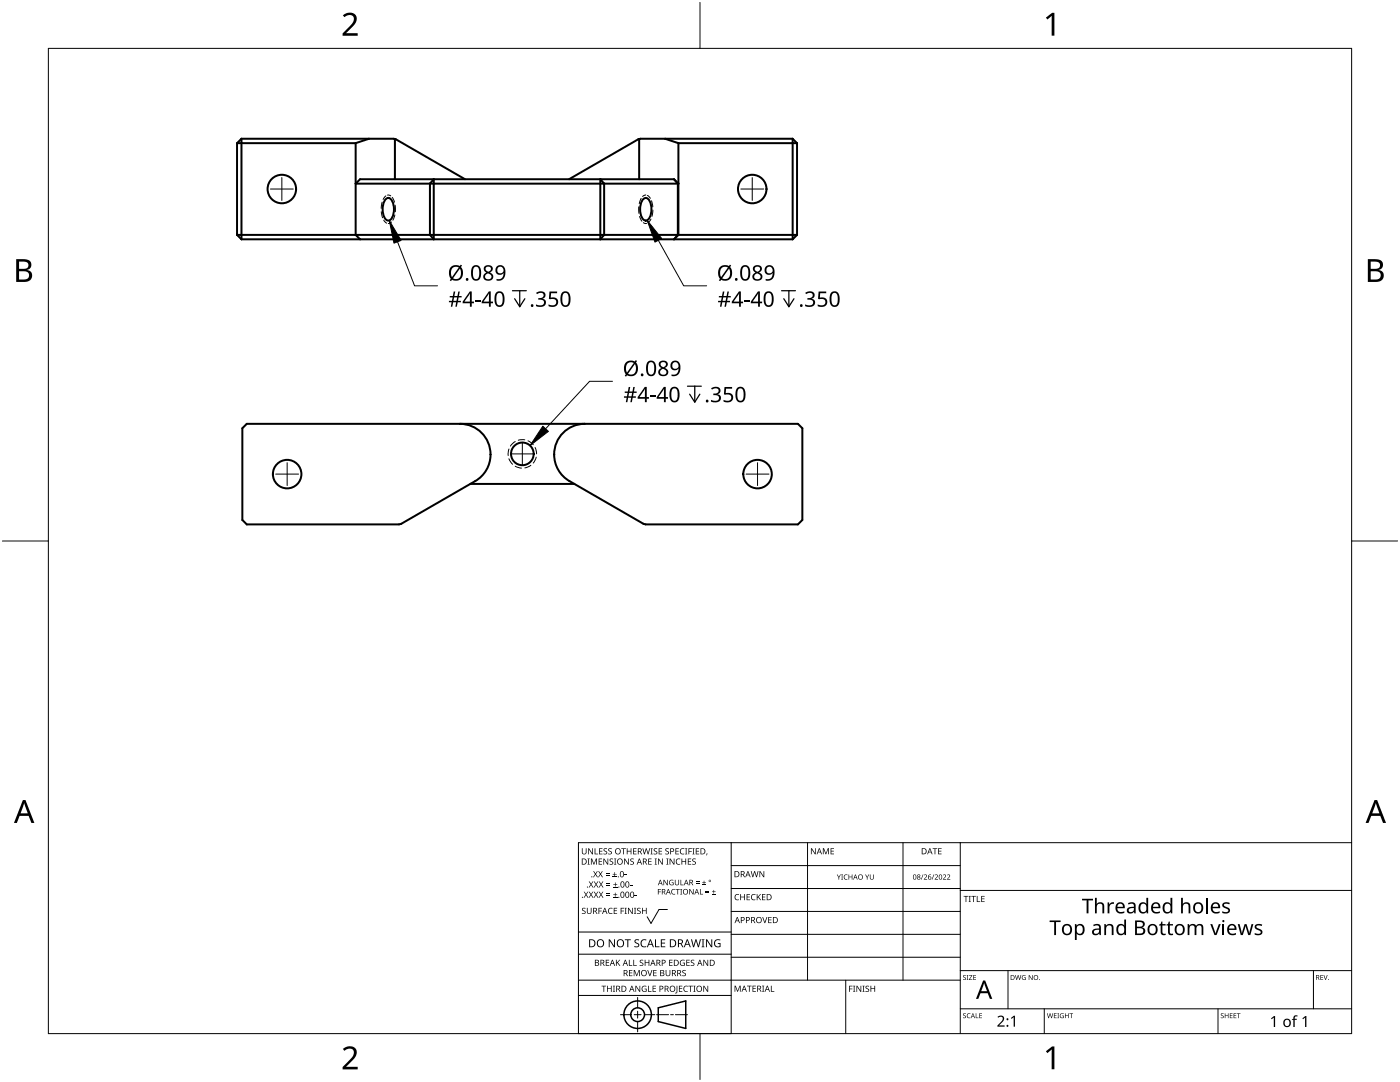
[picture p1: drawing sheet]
<svg xmlns="http://www.w3.org/2000/svg" width="279mm" height="216mm" viewBox="0 0 279 216" stroke-linecap="round" stroke-linejoin="round" font-family="sans-serif">
<g fill="none" stroke="#000" stroke-width=".4">
<path d="M47.3 28.6h23.7M47.3 28.6v18.3M48.2 27.7h30.4l.4 .1 13.8 8M48.2 27.7l-.9 .9M48.2 27.7v20.1M71 28.6v18.3l.9 .9M71 36.6l.9-.8h62.6l.9 .8zM73.6 27.7l-2.6 .9M76.9 39.8a.76 .76 0 0 1 .8-.3 .76 .76 0 0 1 .6 .7 3.4 3.4 0 0 1-.5 3.7 .82 .82 0 0 1-1.1-.5 3.8 3.8 0 0 1 .2-3.6zM78.8 27.7v8.1M86.6 35.8v12l-.8-.9v-10.3zM119.8 35.8l.8 .8v10.3l-.8 .9z"/>
<path d="M127.6 27.7v8.1M128.3 39.8a.76 .76 0 0 1 .8-.3 .76 .76 0 0 1 .6 .7 3.4 3.4 0 0 1-.5 3.7 .82 .82 0 0 1-1.1-.5 3.8 3.8 0 0 1 .2-3.6zM132.7 27.7l2.7 .9M135.4 28.6h23.7M135.4 28.6v18.3l-.9 .9 .8-.9v-10.3l-.8-.8M158.2 27.7h-30.4l-.4 .1-13.8 8M158.2 27.7v20.1M158.2 27.7l.9 .9M159.1 28.6v18.3M47.3 46.9l.9 .9M47.3 46.9h111.8M48.2 47.8h110"/>
<path d="M159.1 46.9l-.9 .9M93.9 96.6h20.7M116.7 84.6a6.1 6.1 0 0 0-5.9 4.5 6.1 6.1 0 0 0 2.8 6.9l14.8 8.5 .5 .1h30.3l.9-.8v-18.3l-.9-.9h-110l-.8 .9v18.3l.8 .8h30.4l.5-.1 14.7-8.5a6.1 6.1 0 0 0 2.9-6.9 6.1 6.1 0 0 0-5.9-4.5"/>
<circle cx="56.2" cy="37.7" r="2.85"/>
<circle cx="150.1" cy="37.7" r="2.85"/>
<circle cx="57.3" cy="94.6" r="2.85"/>
<circle cx="104.2" cy="90.6" r="2.26"/>
<circle cx="151.2" cy="94.6" r="2.85"/>
</g>
<path d="M54 37.7h4.5M56.2 35.4v4.6M147.8 37.7h4.6M150.1 35.4v4.6M55 94.6h4.6M57.3 92.3v4.6M102 90.6h4.5M104.2 88.3v4.6M148.9 94.6h4.6M151.2 92.3v4.6" fill="none" stroke="#000" stroke-width=".2"/>
<g fill="none" stroke="#000" stroke-width=".2">
<path d="M77 39.1l-.5 .7M77.3 38.9l.7 .2M78.3 39.4l.4 .9M128 39.6l-.4 1M128.9 38.9l-.7 .3M129.2 39l.6 .6M76.1 42.3l.3 1.2M76.3 40.3l-.2 1.3M76.6 43.9l.6 .6M78.1 44.3l-.6 .3M78.8 42.9l-.4 1M78.9 40.9v1.4"/>
<path d="M127.5 41.3v1.3M127.6 43.2l.5 .9M128.4 44.4l.6 .2M129.9 43.7l-.5 .7M130 40.1l.3 1.2M130.3 41.9l-.2 1.3"/>
</g>
<path d="M101.6 89.6l-.2 1.3M101.6 91.5l.7 1.1M102.8 88.1l-.9 .9M102.8 93l1.3 .4M104.7 87.8h-1.3M105.4 88l1 .7M105.9 92.8l-1.2 .6M106.8 89.3l.3 1.3M107 91.2l-.6 1.2" fill="none" stroke="#000" stroke-width=".2"/>
<path d="M9.7 9.7h260v196.5h-260z" fill="none" stroke="#000" stroke-width=".2"/>
<path d="M139.7 .5v9.2M.5 108h9.2M269.7 108h9.2M139.7 206.2v9.2" fill="none" stroke="#000" stroke-width=".2"/>
<g fill="#000">
<path d="M68.4 3.1a1.64 1.64 0 0 1 2.8 .4 2.52 2.52 0 0 1-1.2 2.2l-.9 .9h2.3v.5h-3v-.4l1.2-1.2a1.95 1.95 0 0 0 .9-2.2 1.23 1.23 0 0 0-1.8 .1zM208.7 3.5l1.3-.9h.4v4.5h-.5v-4l-.9 .8zM68.4 209.3a1.64 1.64 0 0 1 2.8 .4 2.52 2.52 0 0 1-1.2 2.2l-.9 1h2.3v.5h-3v-.5l1.2-1.2a1.95 1.95 0 0 0 .9-2.1 1.23 1.23 0 0 0-1.8 .1zM208.7 209.8l1.3-1h.4v4.6h-.5v-4l-.9 .7z"/>
<path d="M3.2 51.7h1.3a1.28 1.28 0 0 1 1.7 1.3 1.04 1.04 0 0 1-.8 .9 1.23 1.23 0 0 1 1 1.5 1.23 1.23 0 0 1-1.6 .9h-1.6zM3.8 54.1v1.7h.9a.86 .86 0 0 0 1.1-.9 .86 .86 0 0 0-1.1-.8zM3.8 52.2v1.4h.8a.78 .78 0 0 0 1.1-.7 .78 .78 0 0 0-1.1-.7z"/>
<path d="M273 51.7h1.3a1.28 1.28 0 0 1 1.7 1.3 1.04 1.04 0 0 1-.9 .9 1.23 1.23 0 0 1 1 1.5 1.23 1.23 0 0 1-1.5 .9h-1.6zM273.6 54.1v1.7h.9a.86 .86 0 0 0 1.1-.9 .86 .86 0 0 0-1.2-.8zM273.6 52.2v1.4h.8a.78 .78 0 0 0 1-.7 .78 .78 0 0 0-1.1-.7z"/>
<path d="M4.6 159.6h.5l1.8 4.6h-.6l-.6-1.4h-1.8l-.5 1.4h-.6zM4.8 160.2l-.7 2.1h1.4z"/>
<path d="M274.3 159.6h.5l1.8 4.6h-.6l-.5-1.4h-1.8l-.6 1.4h-.6zM274.6 160.2l-.7 2.1h1.4z"/>
</g>
<g fill="none" stroke="#000" stroke-width=".2">
<path d="M145.9 168.1v38.1h-30.5v-38.1h154.3M145.9 172.7h45.7M145.9 177.3h45.7M161.2 168.1v27.5M180.2 168.1v27.5M191.6 168.1v38.1M191.6 177.7h78.1M115.4 198.6h30.5M115.4 195.6h76.2M115.4 190.4h30.5M115.4 186h30.5M127.3 199v2.1"/>
<path d="M133.2 181.5h-1.7l-1.6 2.8-.7-1.4M145.9 181.9h45.7M145.9 186.4h45.7M145.9 191h45.7M168.8 195.6v10.6M191.6 193.7h78.1M201.2 193.7v7.6M262.1 193.7v7.6M123.8 202.5h2.1M126.6 202.5h1.3M127.3 201.8v1.4M127.3 203.8v2.1"/>
<path d="M128.6 202.5h2.1M131 202.5h2.4M133.8 202.5h.6M134.8 202.5h2.4M191.6 201.3h78.1M208.4 201.3v4.9M243.1 201.3v4.9"/>
</g>
<g fill="#000">
<path d="M116.1 169.3h.2v.8a.32 .32 0 0 0 .3 .3 .32 .32 0 0 0 .3-.3v-.8h.2v.8a.47 .47 0 0 1-.5 .4 .47 .47 0 0 1-.5-.5zM116.5 177.9h.2l.3 .5 .3-.5h.1l-.4 .6 .4 .6h-.1l-.3-.5-.4 .5h-.1l.4-.6zM117.3 171.3h.4l-.1 .1v1l.1 .1h-.4l.1-.1v-1zM117.4 169.3h.2l.6 1v-1h.1v1.2h-.1l-.7-1v1h-.1zM117.5 177.9h.2l.3 .5 .3-.5h.1l-.4 .6 .4 .6h-.1l-.4-.5-.3 .5h-.1l.4-.6zM117.5 175.9h.2l.3 .5 .3-.5h.1l-.4 .6 .5 .6h-.2l-.3-.5-.4 .5h-.1l.4-.6zM117.9 171.3h.3l.3 1 .4-1h.2v1.2h-.1v-1l-.4 1h-.1l-.4-1v1h-.2zM118.7 169.3h.1v1h.6v.2h-.7zM118.4 173.8h.1l.3 .5 .3-.5h.2l-.4 .6 .4 .7h-.1l-.4-.6-.3 .6h-.1l.4-.7zM118.5 177.9h.2l.2 .5 .3-.5h.2l-.4 .6 .4 .6h-.1l-.4-.5-.3 .5h-.1l.4-.6zM118.5 175.9h.2l.3 .5 .3-.5h.1l-.4 .6 .4 .6h-.1l-.3-.5-.4 .5h-.1l.4-.6zM119.5 171.3h.7v.1h-.6v.4h.5v.2h-.5v.4h.6v.1h-.7z"/>
<path d="M119.6 169.3h.6v.1h-.5v.4h.5v.1h-.5v.4h.5v.2h-.6zM119.4 173.8h.1l.3 .5 .3-.5h.2l-.4 .6 .4 .7h-.1l-.4-.6-.3 .6h-.2l.5-.7zM119.5 177.9h.1l.3 .5 .3-.5h.2l-.4 .6 .4 .6h-.1l-.4-.5-.3 .5h-.1l.4-.6zM119.5 175.9h.2l.3 .5 .3-.5h.1l-.4 .6 .4 .6h-.1l-.4-.5-.3 .5h-.1l.4-.6zM120.9 174.6h.8v.1h-.8zM120.9 174.2h.8v.1h-.8zM121 178.7h.8v.1h-.8zM121 178.3h.8v.1h-.8zM121 176.6h.8v.1h-.8zM121 176.3h.8v.1h-.8zM120.5 169.4l.4-.1h.3l-.1 .1a.25 .25 0 0 0-.4-.1 .25 .25 0 0 0 0 .4 .4 .4 0 0 1 .5 .3 .4 .4 0 0 1-.3 .5 .4 .4 0 0 1-.5-.2h.2a.27 .27 0 0 0 .4-.1 .27 .27 0 0 0-.3-.3l-.2-.2zM120.4 171.3h.2l.6 1v-1h.2v1.2h-.2l-.6-1v1h-.2z"/>
<path d="M121.4 169.4l.5-.1h.2v.1a.25 .25 0 0 0-.4-.1 .25 .25 0 0 0 0 .4 .4 .4 0 0 1 .4 .3 .4 .4 0 0 1-.2 .5 .4 .4 0 0 1-.5-.2h.1a.27 .27 0 0 0 .5-.1 .27 .27 0 0 0-.4-.3l-.2-.2zM122.3 174.9h.8v.2h-.8zM122.4 179h.8v.1h-.8zM122.4 177h.8v.1h-.8zM121.7 171.4l.4-.1 .3 .1-.1 .1a.25 .25 0 0 0-.4-.1 .25 .25 0 0 0 0 .4 .4 .4 0 0 1 .5 .3 .4 .4 0 0 1-.3 .5 .4 .4 0 0 1-.5-.3l.2 .1a.27 .27 0 0 0 .4-.2 .27 .27 0 0 0-.3-.3l-.2-.2zM122.6 174h.1v.4h.4v.1h-.4v.4h-.1v-.4h-.3v-.1h.3zM122.7 178.1h.1v.4h.4v.1h-.4v.3h-.1v-.3h-.3v-.1h.3zM122.7 176.1h.2v.3h.3v.2h-.3v.3h-.2v-.3h-.3v-.2h.3zM122.5 171.3h.5l-.2 .1v1l.2 .1h-.5l.2-.1v-1zM124 169.3h.9v.1h-.4v1.1h-.1v-1.1h-.4zM124.7 174.5h.4v.2h-.4zM124.6 171.3h.1l.7 1v-1h.1v1.2h-.2l-.6-1v1h-.1z"/>
<path d="M125.7 176.6h.5v.1h-.5zM125.1 169.3h.1v.5h.7v-.5h.1v1.2h-.1v-.6h-.7v.6h-.1zM125.8 171.4l.5-.1 .2 .1v.1a.25 .25 0 0 0-.4-.1 .25 .25 0 0 0 0 .4 .4 .4 0 0 1 .4 .3 .4 .4 0 0 1-.2 .5 .4 .4 0 0 1-.5-.3l.1 .1a.27 .27 0 0 0 .5-.2 .27 .27 0 0 0-.4-.3l-.2-.2zM126.7 178.6h.4v.2h-.4zM126.4 169.3h.6v.1h-.5v.4h.5v.1h-.5v.4h.5v.2h-.6zM128.2 169.3h.2l.2 1 .3-1h.2l.2 1 .3-1h.1l-.3 1.2h-.1l-.3-1.1-.3 1.1h-.2zM129.4 171.3h.6v.1h-.5v.4h.5v.2h-.5v.4h.5v.1h-.6zM129.8 169.3h.5l-.2 .1v1l.2 .1h-.5l.2-.1v-1zM130.7 171.3h.4l-.1 .1v1l.1 .1h-.4l.1-.1v-1zM130.5 169.4l.4-.1h.3l-.1 .1a.25 .25 0 0 0-.4-.1 .25 .25 0 0 0 0 .4 .4 .4 0 0 1 .5 .3 .4 .4 0 0 1-.3 .5 .4 .4 0 0 1-.5-.2h.2a.27 .27 0 0 0 .4-.1 .27 .27 0 0 0-.3-.3l-.2-.2zM131.3 177.4h.6v.1h-.5v.4h.5v.1h-.5v.5h-.1zM131.4 169.3h.7v.1h-.5v.4h.5v.1h-.5v.4h.5v.2h-.7z"/>
<path d="M131.3 171.3h.2l.7 1-.1-1h.2v1.2h-.2l-.6-1v1h-.2zM132.4 175.6h.2l.6 .9v-.9h.1v1h-.2l-.6-.9v.9h-.1zM133 171.3h.4l-.1 .1v1l.1 .1h-.4l.1-.1v-1zM132.8 169.4l.4-.1h.3l-.1 .1a.25 .25 0 0 0-.3-.1 .25 .25 0 0 0 0 .4 .4 .4 0 0 1 .4 .3 .4 .4 0 0 1-.3 .5 .4 .4 0 0 1-.4-.2h.1a.27 .27 0 0 0 .5-.1 .27 .27 0 0 0-.4-.3l-.2-.2zM133.7 175.7l.5-.2 .2 .1v.1a.45 .45 0 0 0-.7 .4 .45 .45 0 0 0 .6 .4v-.3h-.2v-.1h.3v.5a.6 .6 0 0 1-.8-.1 .6 .6 0 0 1 .1-.8zM134.1 177.5l.4-.1h.3l-.1 .2a.44 .44 0 0 0-.6 .4 .44 .44 0 0 0 .6 .3 .52 .52 0 0 1-.7 0 .52 .52 0 0 1 .1-.8zM133.6 171.3h.2l.7 1v-1h.1v1.2h-.2l-.6-1v1h-.2zM134.9 177.4h.8v.1h-.4v1h-.1v-1h-.3zM135 171.5l.5-.2 .3 .1-.1 .1a.49 .49 0 0 0-.7 .4 .49 .49 0 0 0 .7 .5 .52 .52 0 0 1-.6 0 .52 .52 0 0 1-.2-.6zM134.8 169.3h.7v.1h-.6v.4h.5v.1h-.5v.4h.6v.2h-.7zM134.7 175.6h.1v.7a.28 .28 0 0 0 .3 .2 .28 .28 0 0 0 .3-.2v-.7h.1v.7a.42 .42 0 0 1-.4 .4 .42 .42 0 0 1-.4-.4zM135.8 175.6h.1v.9h.5v.1h-.6z"/>
<path d="M135.8 177.4h.3l-.1 .1v.9l.1 .1h-.3l.1-.1v-.9zM135.8 169.4l.5-.2 .3 .1-.1 .1a.49 .49 0 0 0-.7 .5 .49 .49 0 0 0 .8 .4 .52 .52 0 0 1-.7 .1 .52 .52 0 0 1-.2-.6zM136 171.3h.2v.5h.6v-.5h.1v1.2h-.1v-.5h-.6v.5h-.2zM136.7 169.3h.5l-.2 .1v1l.2 .1h-.5l.2-.1v-1zM137.4 169.3h.7v.1h-.6v.4h.5v.2h-.5v.5h-.1zM137.3 171.3h.6v.1h-.5v.4h.5v.2h-.5v.4h.5v.1h-.6zM137.6 177.4h.1l.6 .9v-.9h.1v1.1h-.1l-.6-.9v.9h-.1zM138.2 169.3h.4l-.1 .1v1l.1 .1h-.4l.1-.1v-1zM138.9 176.2h.7v.1h-.7zM138.9 175.9h.7v.1h-.7zM138.2 171.4l.4-.1 .3 .1-.1 .1a.25 .25 0 0 0-.4-.1 .25 .25 0 0 0 0 .4 .4 .4 0 0 1 .5 .3 .4 .4 0 0 1-.3 .5 .4 .4 0 0 1-.5-.3l.2 .1a.27 .27 0 0 0 .4-.2 .27 .27 0 0 0-.3-.3l-.2-.2zM138.9 169.3h.6v.1h-.5v.4h.5v.1h-.5v.4h.5v.2h-.6z"/>
<path d="M139.7 177.4h.1v1h.5v.1h-.6zM140.1 176.5h.8v.1h-.8zM140.4 175.7h.2v.3h.3v.2h-.3v.3h-.2v-.3h-.3v-.2h.3zM140.8 178h.7v.2h-.7zM140.8 177.7h.7v.1h-.7zM141 170.3h.2l-.3 .4zM142.1 178.4h.7v.1h-.7zM142.4 177.6h.1v.3h.3v.1h-.3v.3h-.1v-.3h-.3v-.1h.3zM146.8 178.6l.4-.2 .3 .1v.1a.49 .49 0 0 0-.7 .4 .49 .49 0 0 0 .7 .5 .52 .52 0 0 1-.7 0 .52 .52 0 0 1-.2-.6zM147.7 178.4h.2v.5h.6v-.5h.2v1.2h-.2v-.5h-.6v.5h-.2zM149 178.4h.7v.1h-.5v.4h.4v.2h-.4v.4h.5v.1h-.7zM150 178.6l.5-.2 .3 .1-.1 .1a.49 .49 0 0 0-.7 .4 .49 .49 0 0 0 .8 .5 .52 .52 0 0 1-.7 0 .52 .52 0 0 1-.2-.6z"/>
<path d="M149.8 173.8h.2l.2 1.1 .3-1.1h.2l.3 1.1 .2-1.1h.2l-.3 1.2h-.2l-.3-1-.3 1h-.1zM151 178.4h.2v.6l.5-.6h.2l-.5 .5 .5 .7h-.2l-.4-.6-.1 .6h-.2zM151.6 173.8h.1l.7 1v-1h.1v1.2h-.2l-.6-1v1h-.1zM152.1 178.4h.7v.1h-.6v.4h.5v.2h-.5v.4h.6v.1h-.7zM161.8 169.3h.2l.7 1v-1h.1v1.2h-.2l-.6-1v1h-.2zM164.2 169.3h.2l.4 .9 .4-.9h.2v1.2h-.1v-1.1l-.4 1.1h-.1l-.4-1.1v1.1h-.2zM165.8 169.3h.6v.1h-.5v.4h.5v.1h-.5v.4h.5v.2h-.6zM167 174.5h.1l.3 .5 .3-.5h.1l-.3 .6v.4h-.2v-.4zM167.9 174.5h.3l-.1 .1v.8l.1 .1h-.3l.1-.1v-.8zM168.5 174.6l.4-.1h.3l-.1 .2a.41 .41 0 0 0-.6 .3 .41 .41 0 0 0 .6 .4 .48 .48 0 0 1-.7-.1 .48 .48 0 0 1 .1-.7zM169.3 174.5h.2v.4h.5v-.4h.1v1h-.1v-.5h-.5v.5h-.2zM172.7 174.5h.1l.3 .5 .2-.5h.2l-.4 .6v.4h-.1v-.4z"/>
<path d="M173.6 174.5h.1v.7a.26 .26 0 0 0 .3 .2 .26 .26 0 0 0 .3-.2v-.7h.1v.7a.39 .39 0 0 1-.4 .3 .39 .39 0 0 1-.4-.3zM184.2 174.5h.1l-.4 1h-.1zM184.4 174.6a.37 .37 0 0 1 .6 0 .37 .37 0 0 1-.3 .6l-.2 .2h.5v.1h-.6l.2-.4a.27 .27 0 0 0 .3-.3 .27 .27 0 0 0-.4-.2zM186.3 174.5h.2l-.4 1h-.2zM186.1 169.3h.9v.1h-.3v1.1h-.2v-1.1h-.4zM186.5 174.6a.37 .37 0 0 1 .6 0 .37 .37 0 0 1-.2 .6l-.2 .2h.5v.1h-.7l.3-.4a.27 .27 0 0 0 .3-.3 .27 .27 0 0 0-.4-.2zM187.2 169.3h.7v.1h-.5v.4h.5v.1h-.5v.4h.5v.2h-.7zM188.2 174.6a.37 .37 0 0 1 .6 0 .37 .37 0 0 1-.3 .6l-.2 .2h.5v.1h-.6l.2-.4a.27 .27 0 0 0 .3-.3 .27 .27 0 0 0-.4-.2zM189 174.6a.37 .37 0 0 1 .6 0 .37 .37 0 0 1-.2 .6l-.3 .2h.6v.1h-.7l.3-.4a.27 .27 0 0 0 .2-.3 .27 .27 0 0 0-.3-.2zM192.3 178.8h.9v.1h-.3v1.1h-.2v-1.1h-.4zM193.3 178.8h.5l-.2 .1v1l.2 .1h-.5l.2-.1v-1zM193.8 178.8h1v.1h-.4v1.1h-.2v-1.1h-.4z"/>
<path d="M194.9 178.8h.2v1.1h.5v.1h-.7zM195.8 178.8h.7v.1h-.5v.4h.5v.1h-.5v.5h.5v.1h-.7zM116.2 181.3l.4-.2 .3 .1-.1 .1a.25 .25 0 0 0-.4-.1 .25 .25 0 0 0 0 .4 .4 .4 0 0 1 .5 .3 .4 .4 0 0 1-.3 .5 .4 .4 0 0 1-.5-.2h.2a.27 .27 0 0 0 .4-.1 .27 .27 0 0 0-.3-.3l-.2-.2zM117.1 181.1h.2v.8a.32 .32 0 0 0 .3 .3 .32 .32 0 0 0 .3-.3v-.8h.2v.8a.47 .47 0 0 1-.5 .5 .47 .47 0 0 1-.5-.5zM119.4 181.1h.7v.2h-.5v.4h.5v.1h-.5v.6h-.2zM120 196.7h1v.1h-.4v1.1h-.2v-1.1h-.4zM120.9 191.5h.7v.1h-.6v.4h.5v.2h-.5v.4h.6v.1h-.7zM121.5 181.3l.4-.2 .4 .1-.1 .1a.49 .49 0 0 0-.7 .5 .49 .49 0 0 0 .7 .4 .52 .52 0 0 1-.6 .1 .52 .52 0 0 1-.3-.6zM121.1 196.7h.2v.5h.6v-.5h.2v1.2h-.2v-.6h-.6v.6h-.2zM121.5 187.4h.2l.9 1.3v-1.3h.1v1.6h-.2l-.8-1.3v1.3h-.2zM122.3 196.7h.4l-.1 .1v1l.1 .1h-.4l.2-.1v-1zM122.5 181.1h.7v.2h-.6v.4h.5v.1h-.5v.4h.6v.2h-.7z"/>
<path d="M122.9 191.5h.2v.6l.5-.6h.2l-.5 .5 .5 .7h-.2l-.4-.6-.1 .6h-.2zM123.9 181.1h.6v.2h-.5v.4h.5v.1h-.5v.6h-.1zM124.7 181.1h.4l-.2 .2v.9l.2 .2h-.4l.1-.2v-.9zM124.7 187.4h1.2v.2h-.5v1.4h-.2v-1.4h-.5zM125.5 191.5h.2v1.1h.5v.1h-.7zM125.5 193.6h.7v.1h-.5v.4h.5v.1h-.5v.4h.5v.2h-.7zM125.3 181.1h.2l.7 1.1-.1-1.1h.2v1.3h-.2l-.6-1v1h-.2zM126.4 191.5h.1v1.1h.6v.1h-.7zM126.5 181.1h.5l-.2 .2v.9l.2 .2h-.5l.2-.2v-.9zM126.5 193.6h.2l.4 1 .4-1h.2v1.2h-.2v-1.1l-.4 1.1h-.1l-.4-1.1v1.1h-.1zM126.7 187.6l.3-.2 .6 .1-.2 .1a.33 .33 0 0 0-.6 .2 .33 .33 0 0 0 .4 .4 .47 .47 0 0 1 .4 .6 .47 .47 0 0 1-.7 .2h-.3v-.2h.2a.35 .35 0 0 0 .6-.2 .35 .35 0 0 0-.5-.4l-.3-.2zM126.8 196.7h.2l.6 1v-1h.2v1.2h-.2l-.7-1 .1 1h-.2z"/>
<path d="M127.2 181.3l.4-.2 .3 .1-.1 .1a.25 .25 0 0 0-.4-.1 .25 .25 0 0 0 0 .4 .4 .4 0 0 1 .5 .3 .4 .4 0 0 1-.3 .5 .4 .4 0 0 1-.5-.2h.2a.27 .27 0 0 0 .4-.1 .27 .27 0 0 0-.3-.3l-.2-.2zM127.7 191.6l.4-.1 .3 .1-.1 .1a.25 .25 0 0 0-.3-.1 .25 .25 0 0 0 0 .4 .4 .4 0 0 1 .4 .3 .4 .4 0 0 1-.3 .5 .4 .4 0 0 1-.4-.3l.1 .1a.27 .27 0 0 0 .5-.2 .27 .27 0 0 0-.4-.3l-.2-.2zM128 187.6l.6-.2 .4 .1-.1 .2a.63 .63 0 0 0-.9 .5 .63 .63 0 0 0 1 .6v.2a.83 .83 0 0 1-1.1-.3 .83 .83 0 0 1 .1-1.1zM128.2 196.8l.6-.1 .2 .1v.1a.5 .5 0 0 0-.8 .4 .5 .5 0 0 0 .7 .5v-.4h-.3v-.1h.4v.6a.66 .66 0 0 1-.8-.2 .66 .66 0 0 1 0-.9zM128.1 181.1h.2v.6h.6v-.6h.2v1.3h-.2v-.6h-.6v.6h-.2zM129.2 193.6h.1l.4 1 .3-1h.2l-.4 1.2h-.2zM129.3 196.7h.2v1.1h.5v.1h-.7zM128.7 191.5h.1v.5h.6v-.5h.2v1.2h-.2v-.5h-.6v.5h-.1zM130.7 187.4h.2v1.4h.7v.2h-.9zM130.2 196.7h.7v.1h-.5v.4h.5v.1h-.5v.5h.5v.1h-.7zM130.4 193.6h.6v.1h-.5v.4h.5v.1h-.5v.4h.5v.2h-.6zM131.9 187.4h.9v.2h-.7v.5h.6v.2h-.6v.5h.7v.2h-.9z"/>
<path d="M132.8 193.6h.2v.7a.32 .32 0 0 0 .3 .4 .32 .32 0 0 0 .3-.4v-.7h.2v.7a.47 .47 0 0 1-.5 .5 .47 .47 0 0 1-.5-.5zM133.5 191.5h.7v.1h-.5v.4h.5v.2h-.5v.4h.5v.1h-.7zM135 196.7h.2v1.3l-.1 .2h-.3l-.1-.1 .3-.2zM135.5 196.7h.7v.1h-.5v.4h.4v.1h-.4v.5h.5v.1h-.7zM135.8 191.7l.5-.2 .4 .1-.1 .1a.5 .5 0 0 0-.8 .4 .5 .5 0 0 0 .7 .5v-.4h-.2v-.1h.4v.6a.66 .66 0 0 1-.9-.1 .66 .66 0 0 1 0-.9zM136.2 193.7l.4-.2 .3 .1-.1 .1a.25 .25 0 0 0-.4-.1 .25 .25 0 0 0 0 .4 .4 .4 0 0 1 .5 .3 .4 .4 0 0 1-.3 .5 .4 .4 0 0 1-.5-.2h.2a.27 .27 0 0 0 .5-.1 .27 .27 0 0 0-.4-.3l-.2-.2zM136.5 196.8l.5-.1 .3 .1-.1 .1a.49 .49 0 0 0-.7 .4 .49 .49 0 0 0 .8 .4 .52 .52 0 0 1-.7 .1 .52 .52 0 0 1-.2-.6zM137 191.5h.6v.1h-.5v.4h.5v.2h-.5v.4h.5v.1h-.6zM137.4 196.7h.9v.1h-.4v1.1h-.1v-1.1h-.4zM137.9 191.6l.4-.1 .3 .1-.1 .1a.25 .25 0 0 0-.4-.1 .25 .25 0 0 0 0 .4 .4 .4 0 0 1 .5 .3 .4 .4 0 0 1-.3 .5 .4 .4 0 0 1-.5-.3l.2 .1a.27 .27 0 0 0 .4-.2 .27 .27 0 0 0-.3-.3l-.2-.2zM138.4 196.7h.4l-.1 .1v1l.1 .1h-.4l.1-.1v-1zM137.9 187.4h.2l.3 1.4 .4-1.4h.2l.4 1.4 .3-1.4h.2l-.4 1.6h-.2l-.4-1.3-.4 1.3h-.2z"/>
<path d="M140 187.4h.6l-.2 .2v1.3l.2 .1h-.6l.2-.1v-1.3zM140.4 196.7h.1l.7 1v-1h.1v1.2h-.1l-.7-1v1h-.1zM140.4 191.5h.2l.6 1v-1h.1v1.2h-.1l-.7-1v1h-.1zM140.9 187.4h.2l.9 1.3v-1.3h.1v1.6h-.2l-.8-1.3v1.3h-.2zM142.7 187.6l.7-.2 .4 .1-.1 .2a.65 .65 0 0 0-1 .5 .65 .65 0 0 0 .9 .6v-.4h-.3v-.2h.5v.7a.86 .86 0 0 1-1.1-.1 .86 .86 0 0 1 0-1.2zM146.6 196.7h.2l.4 1 .4-1h.2v1.2h-.1v-1.1l-.4 1.1h-.2l-.4-1.1v1.1h-.1zM149.1 196.7h.9v.1h-.4v1.1h-.1v-1.1h-.4zM150.2 196.7h.7v.1h-.6v.4h.5v.1h-.5v.5h.6v.1h-.7zM152.1 183h.2l.3 1 .4-1h.1l-.4 1.2h-.1zM152.1 196.7h.4l-.1 .1v1l.1 .1h-.4l.1-.1v-1zM153.8 196.7h.2v1.1h.5v.1h-.7zM153.3 183h.7v.1h-.5v.4h.5v.1h-.5v.5h.5v.1h-.7z"/>
<path d="M169.5 196.7h.6v.1h-.5v.5h.5v.1h-.5v.5h-.1zM170.2 196.7h.5l-.2 .1v1l.2 .1h-.5l.2-.1v-1zM170.9 196.7h.2l.6 1v-1h.2v1.2h-.2l-.6-1v1h-.2zM172.1 196.7h.5l-.2 .1v1l.2 .1h-.5l.2-.1v-1zM172.8 196.8l.4-.1h.2v.2a.25 .25 0 0 0-.4-.1 .25 .25 0 0 0 0 .4 .4 .4 0 0 1 .5 .3 .4 .4 0 0 1-.3 .4 .4 .4 0 0 1-.5-.2l.2 .1a.27 .27 0 0 0 .4-.2 .27 .27 0 0 0-.3-.3l-.3-.2zM173.7 196.7h.2v.5h.6v-.5h.2v1.2h-.2v-.6h-.6v.6h-.2zM192.2 194.7l.4-.1h.2l-.1 .1a.24 .24 0 0 0-.3 0 .24 .24 0 0 0-.1 .3 .24 .24 0 0 0 .4 .1 .31 .31 0 0 1 0 .4 .31 .31 0 0 1-.5-.1 .24 .24 0 0 0 .3 .1 .24 .24 0 0 0 .1-.3l-.4-.3zM192.9 194.6h.4l-.1 .1v.7l.1 .1h-.4l.1-.1v-.7zM193.4 194.6h.6l-.5 .8h.6v.1h-.7l.5-.8h-.5zM194.2 194.6h.6v.1h-.4v.3h.4v.1h-.4v.3h.4v.1h-.6zM202.6 194.6h.1l.2 .8 .2-.8h.2l.2 .8 .2-.8h.1l-.2 .9h-.2l-.2-.8-.2 .8h-.2zM204 194.7l.4-.1h.3l-.1 .1a.4 .4 0 0 0-.6 .4 .4 .4 0 0 0 .6 .3v-.3l-.2-.1h.3v.5a.53 .53 0 0 1-.7-.1 .53 .53 0 0 1 0-.7z"/>
<path d="M205.3 194.6h.1l.6 .8v-.8h.1v.9h-.2l-.5-.8v.8h-.1zM209.5 183.7h2.2v.3h-.9v2.6h-.4v-2.6h-.9zM215.9 179.3h2.2v.4h-.9v2.6h-.3v-2.6h-1zM218.5 179.2h.4v1.2a.84 .84 0 0 1 .9-.3 .84 .84 0 0 1 .6 .7v1.5h-.4v-1.4a.59 .59 0 0 0-.7-.6 .59 .59 0 0 0-.4 .8v1.2h-.4zM220.4 184.4h.3v.3a.83 .83 0 0 1 .9-.3 .83 .83 0 0 1 .6 .8v1.4h-.3v-1.4a.59 .59 0 0 0-.7-.5 .59 .59 0 0 0-.5 .7v1.2h-.3zM221 180.1h.3l.1 .4 .4-.4 .5-.1v.4h-.5l-.3 .3-.1 1.6h-.4zM231.8 183.9h.2v.5h.6v.3h-.6v1.2l.2 .4h.4v.3a.67 .67 0 0 1-1-.7v-1.2h-.3v-.2l.3-.1zM233.2 183.9h.3v.5h.6v.3h-.6v1.2l.2 .4h.4v.3a.67 .67 0 0 1-1-.7v-1.2h-.3v-.2l.3-.1zM235.7 179.2h.4v1.2a.84 .84 0 0 1 .9-.3 .84 .84 0 0 1 .6 .7v1.5h-.4v-1.4a.59 .59 0 0 0-.7-.6 .59 .59 0 0 0-.4 .8v1.2h-.4zM237 184.4h.3l.1 .3a.83 .83 0 0 1 1.3 0 .78 .78 0 0 1 .9-.3 .78 .78 0 0 1 .6 .8v1.4h-.4v-1.4a.54 .54 0 0 0-.6-.5 .54 .54 0 0 0-.4 .7v1.2h-.4v-1.4a.55 .55 0 0 0-.7-.5 .55 .55 0 0 0-.3 .7v1.2h-.4zM241.5 184.4h.4l.7 1.9 .6-1.9h.4l-.8 2.2h-.4zM244 180.3a1.29 1.29 0 0 1 1.4-.1l-.1 .3-.4-.2a.35 .35 0 0 0-.6 .2 .35 .35 0 0 0 .4 .4l.1 .1a.66 .66 0 0 1 .7 .8 .66 .66 0 0 1-.9 .5l-.7-.1v-.4l.7 .2 .5-.1v-.4l-.5-.2a.65 .65 0 0 1-.6-1z"/>
<path d="M247 184.4h.4l.4 1.8 .6-1.8h.4l.5 1.8 .5-1.8h.3l-.6 2.2h-.4l-.5-1.8-.6 1.8h-.4zM250.5 184.6a1.29 1.29 0 0 1 1.4-.1l-.1 .3-.5-.1a.35 .35 0 0 0-.5 .1 .35 .35 0 0 0 .3 .5h.2a.66 .66 0 0 1 .6 .8 .66 .66 0 0 1-.8 .5l-.7-.1v-.3l.7 .1 .4-.1v-.4l-.4-.2a.65 .65 0 0 1-.6-1zM263.5 194.6h.6v.1h-.5v.3h.4v.1h-.4v.3h.5v.1h-.6zM264.1 194.6h.2l.2 .8 .3-.8h.2l-.4 .9h-.1zM192.2 202.3l.4-.1h.2l-.1 .1a.24 .24 0 0 0-.3 0 .24 .24 0 0 0-.1 .3 .24 .24 0 0 0 .4 .1 .31 .31 0 0 1 0 .5 .31 .31 0 0 1-.5-.2 .24 .24 0 0 0 .3 .1 .24 .24 0 0 0 .1-.3l-.4-.2zM193.1 202.3l.3-.1h.3l-.1 .1a.39 .39 0 0 0-.5 .4 .39 .39 0 0 0 .5 .3 .46 .46 0 0 1-.6 0 .46 .46 0 0 1 .1-.7zM194.7 202.2h.1v.8h.5v.2h-.6zM195.4 202.2h.6v.1h-.4v.3h.4v.1h-.4v.4h.4v.1h-.6zM199.1 202.9a.76 .76 0 0 1 1.2 0 .76 .76 0 0 1-.3 1.1l-.6 .6h1.1v.3h-1.5v-.3l.8-.8a.52 .52 0 0 0 .3-.8 .52 .52 0 0 0-.9 .1zM201.7 203.1l.6-.4h.3v2.2h-.3v-1.9l-.4 .3zM209 202.2h.1l.2 .8 .2-.8h.1l.3 .8 .2-.8h.1l-.3 1h-.1l-.2-.9-.3 .9h-.1zM210.3 202.2h.6v.1h-.4v.3h.3v.1h-.3v.4h.4v.1h-.6z"/>
<path d="M211 202.2h.4l-.2 .1v.8l.2 .1h-.4l.1-.1v-.8zM211.6 202.3l.7-.1-.1 .1a.4 .4 0 0 0-.6 .4 .4 .4 0 0 0 .6 .3v-.2l-.2-.2h.3v.5a.53 .53 0 0 1-.7-.1 .53 .53 0 0 1 0-.7zM212.5 202.2h.2v.4h.5v-.4h.1v1h-.1v-.5h-.5v.5h-.2zM213.4 202.2h.8v.1h-.3v.9h-.2v-.9h-.3zM243.7 202.3l.3-.1h.2v.1a.24 .24 0 0 0-.3 0 .24 .24 0 0 0-.1 .3 .24 .24 0 0 0 .3 .1 .31 .31 0 0 1 0 .5 .31 .31 0 0 1-.5-.2 .24 .24 0 0 0 .4 .1 .24 .24 0 0 0 0-.3l-.3-.2zM244.4 202.2h.2v.4h.5v-.4h.1v1h-.1v-.5h-.5v.5h-.2zM245.4 202.2h.6v.1h-.4v.3h.4v.1h-.4v.4h.4v.1h-.6zM246.2 202.2h.5v.1h-.4v.3h.4v.1h-.4v.4h.4v.1h-.5zM246.8 202.2h.8v.1h-.3v.9h-.2v-.9h-.3zM253.7 203.2l.6-.5h.2v2.2h-.3v-1.9l-.4 .4zM258.2 202.7l.3-.1h.5l-.1 .3-.4-.1-.1 .2v.3h.4v.2h-.4v1.4h-.3v-1.4h-.3l.3-.2zM259.9 203.2l.6-.5h.2v2.2h-.2v-1.9l-.5 .4z"/>
<path d="M116.1 171.3h.4a.61 .61 0 0 1 .6 .6 .61 .61 0 0 1-.6 .6h-.4zM116.3 171.4v1h.1a.48 .48 0 0 0 .5-.5 .48 .48 0 0 0-.4-.5z"/>
<path d="M122.7 169.9a.61 .61 0 0 1 1.2 0 .61 .61 0 0 1-1.2 0zM122.9 169.9a.45 .45 0 0 0 .9 0 .45 .45 0 0 0-.9 0z"/>
<path d="M123.1 171.9a.61 .61 0 0 1 1.2 0 .61 .61 0 0 1-1.2 0zM123.3 171.9a.45 .45 0 0 0 .9 0 .45 .45 0 0 0-.9 0z"/>
<path d="M123.9 173.9a.5 .5 0 0 1 .6 .1 .5 .5 0 0 1 0 .7 .44 .44 0 0 1-.6 .3 .44 .44 0 0 1-.2-.6zM123.9 174a.48 .48 0 0 0-.1 .6 .48 .48 0 0 0 .5 .3v-.8l-.1-.1z"/>
<path d="M124 178a.5 .5 0 0 1 .6 .1 .5 .5 0 0 1 0 .6 .44 .44 0 0 1-.6 .4 .44 .44 0 0 1-.2-.6zM124.1 178.1a.48 .48 0 0 0-.2 .6 .48 .48 0 0 0 .5 .3v-.8l-.1-.2z"/>
<path d="M124 176a.5 .5 0 0 1 .6 .1 .5 .5 0 0 1 0 .6 .44 .44 0 0 1-.6 .4 .44 .44 0 0 1-.2-.7zM124.1 176.1a.48 .48 0 0 0-.2 .5 .48 .48 0 0 0 .5 .3v-.7l-.1-.2z"/>
<path d="M124.9 178a.5 .5 0 0 1 .7 .1 .5 .5 0 0 1 0 .6 .44 .44 0 0 1-.6 .4 .44 .44 0 0 1-.2-.6zM125 178.1a.48 .48 0 0 0-.1 .6 .48 .48 0 0 0 .4 .3l.1-.8-.2-.2z"/>
<path d="M124.9 176a.5 .5 0 0 1 .7 .1 .5 .5 0 0 1 0 .6 .44 .44 0 0 1-.6 .4 .44 .44 0 0 1-.2-.7zM125 176.1a.48 .48 0 0 0-.1 .5 .48 .48 0 0 0 .5 .3v-.7l-.1-.2z"/>
<path d="M125.9 178a.5 .5 0 0 1 .6 .1 .5 .5 0 0 1 0 .6 .44 .44 0 0 1-.5 .4 .44 .44 0 0 1-.2-.6zM126 178.1a.48 .48 0 0 0-.2 .6 .48 .48 0 0 0 .5 .3l.1-.8-.2-.2z"/>
<path d="M127.3 169.3h.3a.35 .35 0 0 1 .5 .2 .35 .35 0 0 1-.3 .4l.4 .6h-.2l-.3-.5h-.3v.5h-.1zM127.4 169.4v.4h.2a.23 .23 0 0 0 .3-.2 .23 .23 0 0 0-.3-.2z"/>
<path d="M127.5 171.3h.2l.4 1.2h-.1l-.2-.4h-.4l-.2 .4h-.1zM127.6 171.5l-.2 .5h.4z"/>
<path d="M128.3 171.3h.3a.35 .35 0 0 1 .5 .2 .35 .35 0 0 1-.3 .5l.4 .5h-.2l-.3-.5h-.2v.5h-.2zM128.5 171.4v.5h.1a.23 .23 0 0 0 .3-.2 .23 .23 0 0 0-.3-.3z"/>
<path d="M131.7 175.5h.1l.5 1.1h-.2l-.1-.3h-.4l-.2 .3h-.1zM131.8 175.7l-.2 .5h.3z"/>
<path d="M132.1 177.4h.3a.31 .31 0 0 1 .4 .2 .31 .31 0 0 1-.2 .4l.3 .5h-.2l-.3-.5h-.2v.5h-.1zM132.2 177.5v.4h.2a.21 .21 0 0 0 .2-.2 .21 .21 0 0 0-.2-.2z"/>
<path d="M133.3 177.4h.1l.5 1.1h-.2l-.1-.4h-.4l-.2 .4h-.1zM133.4 177.5l-.2 .5h.4z"/>
<path d="M133.8 169.3h.3a.41 .41 0 0 1 .4 .5 .41 .41 0 0 1-.6 .2v.5h-.1zM133.9 169.4v.5a.29 .29 0 0 0 .5-.3 .29 .29 0 0 0-.5-.2z"/>
<path d="M136.9 175.5h.1l.4 1.1h-.1l-.1-.3h-.5l-.1 .3h-.1zM137 175.7l-.2 .5h.3z"/>
<path d="M136.2 177.9a.55 .55 0 0 1 1.1 0 .55 .55 0 0 1-1.1 0zM136.4 177.9a.45 .45 0 0 0 .9 0 .45 .45 0 0 0-.9 0z"/>
<path d="M137.6 175.6h.3a.31 .31 0 0 1 .4 .2 .31 .31 0 0 1-.2 .4l.3 .4h-.2l-.3-.4h-.2v.4h-.1zM137.7 175.7v.4h.2a.21 .21 0 0 0 .2-.2 .21 .21 0 0 0-.2-.2z"/>
<path d="M139 177.4h.1l.4 1.1h-.1l-.1-.4h-.5l-.1 .4h-.1zM139.1 177.5l-.2 .5h.3z"/>
<path d="M139.8 169.3h.4a.61 .61 0 0 1 .6 .6 .61 .61 0 0 1-.7 .6h-.3zM140 169.4v.9h.1a.48 .48 0 0 0 .5-.4 .48 .48 0 0 0-.4-.5z"/>
<path d="M141.4 175.8a.25 .25 0 0 1 .5 0 .25 .25 0 0 1-.5 0zM141.5 175.8a.15 .15 0 0 0 .3 0 .15 .15 0 0 0-.3 0z"/>
<path d="M146.6 173.8h.4a.61 .61 0 0 1 .6 .6 .61 .61 0 0 1-.7 .6h-.3zM146.7 174v.9h.2a.48 .48 0 0 0 .5-.5 .48 .48 0 0 0-.5-.4z"/>
<path d="M147.8 173.8h.4a.35 .35 0 0 1 .4 .3 .35 .35 0 0 1-.2 .4l.3 .5h-.2l-.3-.5h-.2v.5h-.2zM148 174v.4h.2a.23 .23 0 0 0 .3-.2 .23 .23 0 0 0-.3-.2z"/>
<path d="M149.2 173.8h.1l.5 1.2h-.1l-.2-.3h-.5l-.1 .3h-.2zM149.3 174l-.2 .5h.4z"/>
<path d="M153 178.4h.4a.61 .61 0 0 1 .6 .6 .61 .61 0 0 1-.6 .6h-.4zM153.2 178.5v1h.1a.48 .48 0 0 0 .5-.5 .48 .48 0 0 0-.4-.5z"/>
<path d="M163.4 169.2h.2l.5 1.3h-.2l-.2-.4h-.4l-.2 .4h-.1zM163.5 169.4l-.2 .6h.4z"/>
<path d="M170.7 174.5h.1l.4 1h-.2l-.1-.3h-.4l-.1 .3h-.1zM170.7 174.6l-.1 .5h.3z"/>
<path d="M171.2 175a.51 .51 0 0 1 1 0 .51 .51 0 0 1-1 0zM171.4 175a.4 .4 0 0 0 .8 0 .4 .4 0 0 0-.8 0z"/>
<path d="M182.3 174.6h.4l.2 .5a.38 .38 0 0 1-.5 .4 .38 .38 0 0 1-.2-.6zM182.4 174.6v.1a.39 .39 0 0 0-.1 .4 .39 .39 0 0 0 .4 .3 .4 .4 0 0 0 .1-.5 .4 .4 0 0 0-.4-.3z"/>
<path d="M183.1 174.6a.29 .29 0 0 1 .5-.1 .29 .29 0 0 1-.1 .5 .29 .29 0 0 1 .1 .4 .29 .29 0 0 1-.5 0 .29 .29 0 0 1 .1-.4l-.1-.2zM183.1 175.2a.2 .2 0 0 0 .4 0 .2 .2 0 0 0-.4 0zM183.2 174.8a.17 .17 0 0 0 .3 0 .17 .17 0 0 0-.3 0z"/>
<path d="M184 169.3h.3a.61 .61 0 0 1 .6 .6 .61 .61 0 0 1-.6 .6h-.3zM184.1 169.4v.9h.2a.48 .48 0 0 0 .5-.4 .48 .48 0 0 0-.5-.5z"/>
<path d="M185.3 174.6l.5-.1-.4 .2-.1 .3a.33 .33 0 0 1 .5 .1 .33 .33 0 0 1-.2 .5 .33 .33 0 0 1-.4-.4zM185.3 175.2a.25 .25 0 0 0 .5 0 .25 .25 0 0 0-.5 0z"/>
<path d="M185.5 169.2h.1l.5 1.3h-.1l-.2-.4h-.5l-.1 .4h-.2zM185.6 169.4l-.2 .6h.4z"/>
<path d="M187.5 174.6l.1-.1a.51 .51 0 0 1 .4 .5 .51 .51 0 0 1-.5 .5l-.1-.4zM187.6 174.6l-.1 .1a.39 .39 0 0 0-.1 .4 .39 .39 0 0 0 .4 .3 .4 .4 0 0 0 .2-.5 .4 .4 0 0 0-.4-.3z"/>
<path d="M118.4 181.1h.3a.35 .35 0 0 1 .4 .3 .35 .35 0 0 1-.2 .4l.3 .6h-.1l-.3-.5h-.3v.5h-.1zM118.5 181.3v.4h.2a.23 .23 0 0 0 .3-.2 .23 .23 0 0 0-.3-.2z"/>
<path d="M118.7 191.5h.4a.31 .31 0 0 1 .4 .2 .31 .31 0 0 1-.2 .4 .33 .33 0 0 1 .3 .4 .33 .33 0 0 1-.4 .2h-.5zM118.9 192.2v.4h.2a.23 .23 0 0 0 .3-.2 .23 .23 0 0 0-.3-.2zM118.9 191.6v.4h.2a.21 .21 0 0 0 .3-.2 .21 .21 0 0 0-.3-.2z"/>
<path d="M117.6 187.4h.5a.79 .79 0 0 1 .7 .8 .79 .79 0 0 1-.8 .8h-.4zM117.8 187.6v1.2h.2a.62 .62 0 0 0 .6-.6 .62 .62 0 0 0-.6-.6z"/>
<path d="M119.8 191.5h.4a.35 .35 0 0 1 .4 .3 .35 .35 0 0 1-.2 .4l.3 .5h-.2l-.3-.5h-.2v.5h-.2zM120 191.6v.5h.2a.23 .23 0 0 0 .3-.2 .23 .23 0 0 0-.3-.3z"/>
<path d="M119.3 187.6a.77 .77 0 0 1 1.1 .1 .77 .77 0 0 1-.2 1.1 .77 .77 0 0 1-1-.2l-.1-.6zM119.5 187.7a.63 .63 0 0 0-.2 .8 .63 .63 0 0 0 .8 .3 .63 .63 0 0 0 .2-.9 .63 .63 0 0 0-.8-.2z"/>
<path d="M120.6 181.1h.2l.4 1.3h-.1l-.2-.4h-.4l-.2 .4h-.1zM120.7 181.3l-.2 .6h.4z"/>
<path d="M122.1 191.5h.2l.5 1.2h-.2l-.1-.3h-.5l-.2 .3h-.1zM122.2 191.7l-.2 .5h.4z"/>
<path d="M123 196.7h.3a.35 .35 0 0 1 .4 .2 .35 .35 0 0 1-.2 .5l.3 .5h-.1l-.3-.5h-.3v.5h-.1zM123.1 196.8v.5h.2a.23 .23 0 0 0 .3-.3 .23 .23 0 0 0-.3-.2z"/>
<path d="M123.3 187.6a.77 .77 0 0 1 1.1 .1 .77 .77 0 0 1-.2 1.1 .77 .77 0 0 1-1.1-.2v-.6zM123.5 187.7a.63 .63 0 0 0-.2 .8 .63 .63 0 0 0 .8 .3 .63 .63 0 0 0 .2-.9 .63 .63 0 0 0-.8-.2z"/>
<path d="M124.5 193.6h.3a.35 .35 0 0 1 .4 .2 .35 .35 0 0 1-.2 .4l.3 .6h-.1l-.3-.5h-.3v.5h-.1zM124.6 193.7v.4h.2a.23 .23 0 0 0 .3-.2 .23 .23 0 0 0-.3-.2z"/>
<path d="M124 196.7h.4a.61 .61 0 0 1 .6 .6 .61 .61 0 0 1-.6 .6h-.4zM124.2 196.8v1h.2a.48 .48 0 0 0 .5-.5 .48 .48 0 0 0-.5-.5z"/>
<path d="M124.7 191.5h.2l.4 1.2h-.1l-.2-.3h-.4l-.2 .3h-.1zM124.8 191.7l-.2 .5h.4z"/>
<path d="M126 196.7h.2l.4 1.2h-.1l-.2-.4h-.4l-.2 .4h-.1zM126.1 196.8l-.2 .6h.4z"/>
<path d="M127.9 194.2a.61 .61 0 0 1 1.2 0 .61 .61 0 0 1-1.2 0zM128.1 194.2a.45 .45 0 0 0 .9 0 .45 .45 0 0 0-.9 0z"/>
<path d="M129.7 187.4h.2l.6 1.6h-.2l-.2-.5h-.6l-.2 .5h-.2zM129.8 187.6l-.3 .7h.5z"/>
<path d="M130.2 191.5h.2l.4 1.2h-.1l-.2-.3h-.4l-.2 .3h-.1zM130.3 191.7l-.2 .5h.4z"/>
<path d="M131 191.5h.3a.35 .35 0 0 1 .5 .3 .35 .35 0 0 1-.3 .4l.4 .5h-.2l-.3-.5h-.2v.5h-.2zM131.2 191.6v.5h.1a.23 .23 0 0 0 .3-.2 .23 .23 0 0 0-.3-.3z"/>
<path d="M131.8 193.6h.3a.31 .31 0 0 1 .4 .1 .31 .31 0 0 1-.2 .4 .33 .33 0 0 1 .3 .4 .33 .33 0 0 1-.4 .3h-.4zM131.9 194.2v.4h.3a.23 .23 0 0 0 .2-.2 .23 .23 0 0 0-.3-.2zM131.9 193.7v.4h.2a.21 .21 0 0 0 .3-.2 .21 .21 0 0 0-.3-.2z"/>
<path d="M131.6 196.7h.3a.41 .41 0 0 1 .5 .5 .41 .41 0 0 1-.6 .2v.5h-.2zM131.8 196.8v.5a.29 .29 0 0 0 .4-.2 .29 .29 0 0 0-.4-.3z"/>
<path d="M132.6 196.7h.4a.35 .35 0 0 1 .4 .2 .35 .35 0 0 1-.2 .5l.3 .5h-.2l-.3-.5h-.2v.5h-.2zM132.8 196.8v.5h.2a.23 .23 0 0 0 .3-.3 .23 .23 0 0 0-.3-.2z"/>
<path d="M132.1 191.5h.3a.41 .41 0 0 1 .4 .5 .41 .41 0 0 1-.6 .3v.4h-.1zM132.2 191.6v.5a.29 .29 0 0 0 .5-.2 .29 .29 0 0 0-.5-.3z"/>
<path d="M134.1 193.6h.3a.35 .35 0 0 1 .5 .2 .35 .35 0 0 1-.3 .4l.4 .6h-.2l-.3-.5h-.2v.5h-.2zM134.3 193.7v.4h.1a.23 .23 0 0 0 .3-.2 .23 .23 0 0 0-.3-.2z"/>
<path d="M133.6 197.3a.61 .61 0 0 1 1.2 0 .61 .61 0 0 1-1.2 0zM133.8 197.3a.45 .45 0 0 0 .9 0 .45 .45 0 0 0-.9 0z"/>
<path d="M133.7 187.4h.5a.79 .79 0 0 1 .7 .8 .79 .79 0 0 1-.8 .8h-.4zM133.9 187.6v1.2h.2a.62 .62 0 0 0 .6-.6 .62 .62 0 0 0-.6-.6z"/>
<path d="M135.2 193.6h.3a.35 .35 0 0 1 .4 .2 .35 .35 0 0 1-.2 .4l.3 .6h-.2l-.2-.5h-.3v.5h-.1zM135.3 193.7v.4h.2a.23 .23 0 0 0 .3-.2 .23 .23 0 0 0-.3-.2z"/>
<path d="M134.5 191.5h.4a.61 .61 0 0 1 .6 .6 .61 .61 0 0 1-.7 .6h-.3zM134.6 191.6v1h.2a.48 .48 0 0 0 .5-.5 .48 .48 0 0 0-.5-.5z"/>
<path d="M135.3 187.4h.4a.45 .45 0 0 1 .6 .3 .45 .45 0 0 1-.3 .6l.4 .7h-.2l-.4-.6h-.3v.6h-.2zM135.5 187.6v.6h.2a.3 .3 0 0 0 .4-.3 .3 .3 0 0 0-.4-.3z"/>
<path d="M137.1 187.4h.2l.6 1.6h-.2l-.2-.5h-.7l-.1 .5h-.2zM137.2 187.6l-.3 .7h.5z"/>
<path d="M139.6 191.5h.1l.5 1.2h-.2l-.1-.3h-.5l-.1 .3h-.2zM139.7 191.7l-.2 .5h.4z"/>
<path d="M138.9 197.3a.61 .61 0 0 1 1.2 0 .61 .61 0 0 1-1.2 0zM139.1 197.3a.45 .45 0 0 0 .9 0 .45 .45 0 0 0-.9 0z"/>
<path d="M141.7 191.5h.3a.61 .61 0 0 1 .6 .6 .61 .61 0 0 1-.6 .6h-.3zM141.8 191.6v1h.2a.48 .48 0 0 0 .5-.5 .48 .48 0 0 0-.5-.5z"/>
<path d="M147.1 183h.1l.5 1.2h-.2l-.1-.4h-.5l-.2 .4h-.1zM147.1 183.1l-.2 .6h.4z"/>
<path d="M147.8 183h.4a.41 .41 0 0 1 .4 .5 .41 .41 0 0 1-.6 .2v.5h-.2zM148 183.1v.5a.29 .29 0 0 0 .5-.2 .29 .29 0 0 0-.5-.3z"/>
<path d="M148.5 196.7h.1l.5 1.2h-.2l-.1-.4h-.5l-.2 .4h-.1zM148.5 196.8l-.2 .6h.4z"/>
<path d="M148.9 183h.3a.41 .41 0 0 1 .4 .5 .41 .41 0 0 1-.6 .2v.5h-.1zM149 183.1v.5a.29 .29 0 0 0 .5-.2 .29 .29 0 0 0-.5-.3z"/>
<path d="M149.9 183h.3a.35 .35 0 0 1 .5 .2 .35 .35 0 0 1-.3 .5l.4 .5h-.2l-.3-.5h-.2v.5h-.2zM150.1 183.1v.5h.1a.23 .23 0 0 0 .3-.3 .23 .23 0 0 0-.3-.2z"/>
<path d="M151.1 196.7h.4a.35 .35 0 0 1 .4 .2 .35 .35 0 0 1-.2 .5l.3 .5h-.2l-.3-.5h-.2v.5h-.2zM151.3 196.8v.5h.2a.23 .23 0 0 0 .2-.3 .23 .23 0 0 0-.2-.2z"/>
<path d="M150.8 183.6a.61 .61 0 0 1 1.2 0 .61 .61 0 0 1-1.2 0zM151.1 183.6a.45 .45 0 0 0 .9 0 .45 .45 0 0 0-.9 0z"/>
<path d="M153.1 196.7h.1l.5 1.2h-.2l-.1-.4h-.5l-.2 .4h-.1zM153.1 196.8l-.2 .6h.4z"/>
<path d="M154.3 183h.3a.61 .61 0 0 1 .6 .6 .61 .61 0 0 1-.6 .6h-.3zM154.4 183.1v1h.2a.48 .48 0 0 0 .5-.5 .48 .48 0 0 0-.5-.5z"/>
<path d="M196.2 195.7h.4l1.4 3.6h-.4l-.5-1.1h-1.4l-.5 1.1h-.4zM196.4 196.1l-.6 1.7h1.2z"/>
<path d="M201.7 194.6h.3a.49 .49 0 0 1 .5 .5 .49 .49 0 0 1-.5 .4h-.3zM201.8 194.7v.7h.4l.1-.2v-.3z"/>
<path d="M206.2 195.1a.5 .5 0 0 1 1 0 .5 .5 0 0 1-1 0zM206.4 195.1a.36 .36 0 0 0 .7 0 .36 .36 0 0 0-.7 0z"/>
<path d="M212.2 184.7a1.08 1.08 0 0 1 1.6 0 1.08 1.08 0 0 1-.2 1.6 1.08 1.08 0 0 1-1.5-.2 1.47 1.47 0 0 1 .1-1.4zM212.5 184.8a.85 .85 0 0 0-.2 1 .85 .85 0 0 0 .9 .5 .82 .82 0 0 0 .4-1.1 .82 .82 0 0 0-1.1-.4z"/>
<path d="M214.5 184.4h.3l.1 .3a.95 .95 0 0 1 1.2-.2 .95 .95 0 0 1 .3 1.2 .9 .9 0 0 1-.6 .9 .9 .9 0 0 1-.9-.3v1.3h-.4zM215 184.8l-.1 .4a.7 .7 0 0 0 .1 .9 .7 .7 0 0 0 .8 .1 .85 .85 0 0 0 .3-1 .85 .85 0 0 0-.9-.5z"/>
<path d="M218.2 184.5a.9 .9 0 0 1 .9-.2 .9 .9 0 0 1 .6 .8v1.5h-.3v-.3a.71 .71 0 0 1-1.1 .2 .71 .71 0 0 1 0-1.1l1.1-.1a.51 .51 0 0 0-.2-.6 .51 .51 0 0 0-.6 0l-.3 .1zM218.4 185.7a.47 .47 0 0 0 .2 .7 .47 .47 0 0 0 .7-.3l.1-.6z"/>
<path d="M222.9 180.3a.94 .94 0 0 1 1.1-.2 .94 .94 0 0 1 .5 1.1h-1.5a.83 .83 0 0 0 .5 .8 .83 .83 0 0 0 .9-.2v.4a1.19 1.19 0 0 1-1.6-.3 1.19 1.19 0 0 1 .1-1.6zM223.2 180.5l-.2 .4h1.1a.54 .54 0 0 0-.3-.5 .54 .54 0 0 0-.6 .1z"/>
<path d="M223.2 184.5l.6-.1 .6 .3v-1.2h.3v3.1h-.3v-.3a.96 .96 0 0 1-1.3 .2 .96 .96 0 0 1-.3-1.3zM223.4 184.8a.85 .85 0 0 0-.3 1 .85 .85 0 0 0 .9 .5 1.01 1.01 0 0 0-.1-1.6z"/>
<path d="M225.1 180.2a.9 .9 0 0 1 1-.2 .9 .9 0 0 1 .5 .8v1.5h-.2l-.1-.4a.71 .71 0 0 1-1.1 .3 .71 .71 0 0 1 .1-1.1l1-.2a.51 .51 0 0 0-.2-.5 .51 .51 0 0 0-.6 0l-.3 .1zM225.3 181.4a.47 .47 0 0 0 .3 .7 .47 .47 0 0 0 .6-.3l.1-.6z"/>
<path d="M226.5 183.7h.9a.77 .77 0 0 1 .9 .2 .77 .77 0 0 1-.1 1l-.3 .1a.8 .8 0 0 1 .7 1 .8 .8 0 0 1-1 .6h-1.1zM226.9 185.2v1.1h.6a.55 .55 0 0 0 .7-.6 .55 .55 0 0 0-.7-.5zM226.9 184v.9h.5a.5 .5 0 0 0 .7-.5 .5 .5 0 0 0-.7-.4z"/>
<path d="M227.6 180.2l.6-.2 .6 .3v-1.1h.3v3.1h-.2l-.1-.3a.96 .96 0 0 1-1.3 .1 .96 .96 0 0 1-.3-1.2zM227.8 180.4a.85 .85 0 0 0-.2 1 .85 .85 0 0 0 .8 .6 1.01 1.01 0 0 0-.1-1.7z"/>
<path d="M230 180.3a.94 .94 0 0 1 1.1-.2 .94 .94 0 0 1 .5 1.1h-1.5a.83 .83 0 0 0 .5 .8 .83 .83 0 0 0 .9-.2v.4a1.19 1.19 0 0 1-1.6-.3 1.19 1.19 0 0 1 .1-1.6zM230.3 180.5l-.2 .4h1.1a.54 .54 0 0 0-.3-.5 .54 .54 0 0 0-.6 .1z"/>
<path d="M229.3 184.7a1.08 1.08 0 0 1 1.5 0 1.08 1.08 0 0 1-.1 1.6 1.08 1.08 0 0 1-1.6-.2 1.47 1.47 0 0 1 .2-1.4zM229.6 184.8a.85 .85 0 0 0-.2 1 .85 .85 0 0 0 .9 .5 .82 .82 0 0 0 .4-1.1 .82 .82 0 0 0-1.1-.4z"/>
<path d="M232.4 180.2l.6-.2 .6 .3v-1.1h.4v3.1h-.3l-.1-.3a.96 .96 0 0 1-1.2 .1 .96 .96 0 0 1-.4-1.2zM232.6 180.4a.85 .85 0 0 0-.2 1 .85 .85 0 0 0 .9 .6 1.01 1.01 0 0 0-.2-1.7z"/>
<path d="M234.7 184.7a1.08 1.08 0 0 1 1.6 0 1.08 1.08 0 0 1-.2 1.6 1.08 1.08 0 0 1-1.6-.2 1.47 1.47 0 0 1 .2-1.4zM235 184.8a.85 .85 0 0 0-.2 1 .85 .85 0 0 0 .9 .5 .82 .82 0 0 0 .4-1.1 .82 .82 0 0 0-1.1-.4z"/>
<path d="M238.4 180.3a1.08 1.08 0 0 1 1.5 .1 1.08 1.08 0 0 1-.1 1.6 1.08 1.08 0 0 1-1.6-.2 1.47 1.47 0 0 1 .2-1.5zM238.7 180.4a.85 .85 0 0 0-.2 1 .85 .85 0 0 0 .9 .5 .82 .82 0 0 0 .4-1 .82 .82 0 0 0-1.1-.5z"/>
<path d="M241.9 180.3a.94 .94 0 0 1 1.2-.2 .94 .94 0 0 1 .4 1.1h-1.5a.83 .83 0 0 0 .5 .8 .83 .83 0 0 0 .9-.2v.4a1.19 1.19 0 0 1-1.6-.3 1.19 1.19 0 0 1 .1-1.6zM242.2 180.5l-.2 .4h1.1a.54 .54 0 0 0-.3-.5 .54 .54 0 0 0-.6 .1z"/>
<path d="M245.2 184.7a.94 .94 0 0 1 1.1-.2 .94 .94 0 0 1 .5 1.1h-1.5a.83 .83 0 0 0 .5 .7 .83 .83 0 0 0 .9-.1v.3a1.19 1.19 0 0 1-1.6-.3 1.19 1.19 0 0 1 .1-1.5zM245.5 184.8l-.2 .5h1.1a.54 .54 0 0 0-.3-.6 .54 .54 0 0 0-.6 .1z"/>
<path d="M262.7 194.6h.2a.28 .28 0 0 1 .4 .1 .28 .28 0 0 1-.2 .4l.3 .4h-.2l-.2-.4h-.2v.4h-.1zM262.8 194.7v.3h.1a.19 .19 0 0 0 .3-.2 .19 .19 0 0 0-.3-.1z"/>
<path d="M194.1 202.2l.5 1-.3-.3h-.3l-.3 .3zM194.2 202.3l-.2 .4h.3z"/>
<path d="M256.3 203.5a.81 .81 0 0 1 1.2 .1 .81 .81 0 0 1-.2 1.1 .81 .81 0 0 1-1.1-.2l-.1-.6zM256.6 203.6a.6 .6 0 0 0-.2 .8 .6 .6 0 0 0 .8 .2l.1-.2a.56 .56 0 0 0 0-.7 .56 .56 0 0 0-.7-.1z"/>
<circle cx="116.2" cy="179.1" r=".11"/>
<circle cx="117.2" cy="177" r=".11"/>
<circle cx="118.1" cy="175" r=".11"/>
<circle cx="123.4" cy="175" r=".11"/>
<circle cx="123.5" cy="179.1" r=".11"/>
<circle cx="123.5" cy="177" r=".11"/>
<circle cx="207.5" cy="195.5" r=".09"/>
<circle cx="244.2" cy="183.8" r=".22"/>
<circle cx="265.1" cy="195.5" r=".09"/>
<circle cx="201.1" cy="204.7" r=".2"/>
<circle cx="201.1" cy="203.4" r=".2"/>
</g>
<g fill="none" stroke="#000" stroke-width=".3">
<path d="M131.4 201.1l5.5-1.4v5.5l-5.5-1.4z"/>
<circle cx="127.3" cy="202.5" r="1.37"/>
<circle cx="127.3" cy="202.5" r="2.74"/>
</g>
<path d="M240.9 179.2v3.1M244.1 184.4v2.2" fill="none" stroke="#000" stroke-width=".36"/>
<g fill="#000">
<path d="M107 58.4a1.06 1.06 0 0 1 1.1-.3 1.06 1.06 0 0 1 .8 .9l-.3 .4-.4 .2a.82 .82 0 0 1 .8 .9 .82 .82 0 0 1-.9 .7l-1.1-.1v-.4a1.08 1.08 0 0 0 1.6-.2 .62 .62 0 0 0-.9-.7h-.3v-.3a.7 .7 0 0 0 .8-.1 .7 .7 0 0 0 .2-.7 .89 .89 0 0 0-1.2 0zM109.7 58.2h1.5v.3h-1.2l-.1 .9a1.02 1.02 0 0 1 1.5 .8 1.02 1.02 0 0 1-1.4 1l-.5-.1v-.4a.88 .88 0 0 0 .9 .3 .88 .88 0 0 0 .6-.9 .85 .85 0 0 0-1.3-.4l-.2-.1zM160.7 58.4a1.06 1.06 0 0 1 1.1-.3 1.06 1.06 0 0 1 .8 .9l-.3 .4-.3 .2a.82 .82 0 0 1 .7 .9 .82 .82 0 0 1-.9 .7l-1.1-.1v-.4a1.08 1.08 0 0 0 1.6-.2 .62 .62 0 0 0-.9-.7h-.3v-.3a.7 .7 0 0 0 .8-.1 .7 .7 0 0 0 .3-.7 .89 .89 0 0 0-1.3 0zM163.4 58.2h1.5v.3h-1.2l-.1 .9a1.02 1.02 0 0 1 1.5 .8 1.02 1.02 0 0 1-1.4 1l-.5-.1v-.4a.88 .88 0 0 0 1 .3 .88 .88 0 0 0 .5-.9 .85 .85 0 0 0-1.3-.4l-.1-.1zM94.8 59.9h1.1v.3h-1.1zM129.8 78.9h1v.4h-1zM141.9 77.5a1.06 1.06 0 0 1 1.1-.4 1.06 1.06 0 0 1 .8 1l-.3 .4-.3 .2a.82 .82 0 0 1 .7 .9 .82 .82 0 0 1-.9 .7l-1.1-.2v-.3a1.08 1.08 0 0 0 1.6-.3 .62 .62 0 0 0-.9-.7h-.2v-.3a.7 .7 0 0 0 .7 0 .7 .7 0 0 0 .3-.7 .89 .89 0 0 0-1.3-.1zM144.6 77.2h1.5v.4h-1.2l-.1 .8a1.02 1.02 0 0 1 1.5 .9 1.02 1.02 0 0 1-1.4 1l-.5-.2v-.3a.88 .88 0 0 0 1 .2 .88 .88 0 0 0 .5-.8 .85 .85 0 0 0-1.2-.4l-.2-.1zM148.6 59.9h1v.3h-1z"/>
<path d="M90.5 58.2h.4l-.2 .9h.6l.2-.9h.3l-.2 .9h.5v.2h-.6l-.1 .7h.6v.3h-.7l-.1 .9h-.3l.1-.9h-.6l-.1 .9h-.3l.1-.9h-.5v-.3h.6l.1-.7h-.5v-.2h.6zM90.6 59.3l-.1 .7h.6l.1-.7z"/>
<path d="M90 53.3l.8-.4 1 .2 .2-.3 .2 .2-.2 .3a1.58 1.58 0 0 1 .3 2 1.58 1.58 0 0 1-1.9 .6l-.2-.1-.2 .3-.2-.2 .2-.3a2.01 2.01 0 0 1 0-2.3zM91.8 53.6l-1.4 1.9a1.08 1.08 0 0 0 1.3-.1 1.08 1.08 0 0 0 .3-1.2zM90.3 53.5a1.68 1.68 0 0 0-.1 1.8l1.4-1.9-.7-.2z"/>
<path d="M94.4 53.1a1.05 1.05 0 0 1 1.2 0 1.05 1.05 0 0 1 .4 1.2 1.31 1.31 0 0 1-1 1.7 1.22 1.22 0 0 1-1-1.5l.1-.9zM94.6 53.4a1.88 1.88 0 0 0 .3 2.3 .71 .71 0 0 0 .7-.9 1.17 1.17 0 0 0-.6-1.6z"/>
<path d="M96.7 53.2a.88 .88 0 0 1 1.1-.3 .88 .88 0 0 1 .4 1.1l-.4 .4a.87 .87 0 0 1 .6 1.1 .87 .87 0 0 1-1.2 .5 .82 .82 0 0 1-.8-.7 .82 .82 0 0 1 .7-.9l-.3-.2a.75 .75 0 0 1-.1-1zM96.8 55.2a.6 .6 0 0 0 1.2 0 .6 .6 0 0 0-1.2 0zM96.9 53.7a.51 .51 0 0 0 1 0 .51 .51 0 0 0-1 0z"/>
<path d="M99.1 58.3a1.05 1.05 0 0 1 1.2 0 1.05 1.05 0 0 1 .4 1.2 1.3 1.3 0 0 1-1 1.7 1.22 1.22 0 0 1-1-1.5l.1-.8zM99.3 58.6a1.88 1.88 0 0 0 .2 2.3 .71 .71 0 0 0 .8-.9 1.17 1.17 0 0 0-.6-1.6z"/>
<path d="M99.1 53.2a1.11 1.11 0 0 1 1.4-.1 1.11 1.11 0 0 1 .4 1.4 1.38 1.38 0 0 1-1.8 1.5v-.3a1.01 1.01 0 0 0 1-.2 1.01 1.01 0 0 0 .4-1 .94 .94 0 0 1-1.4 .1 .94 .94 0 0 1 0-1.4zM99.2 53.9a.66 .66 0 0 0 1.3 0 .66 .66 0 0 0-1.3 0z"/>
<path d="M112.2 58.3a1.05 1.05 0 0 1 1.3 0 1.05 1.05 0 0 1 .4 1.2 1.31 1.31 0 0 1-1.1 1.7 1.22 1.22 0 0 1-1-1.5l.1-.8zM112.5 58.6a1.88 1.88 0 0 0 .2 2.3 .71 .71 0 0 0 .8-.9 1.17 1.17 0 0 0-.7-1.6z"/>
<path d="M144.3 58.2h.3l-.2 .9h.6l.2-.9h.3l-.2 .9h.5v.2h-.6l-.1 .7h.6v.3h-.6l-.2 .9h-.3l.2-.9h-.7l-.1 .9h-.3l.1-.9h-.5v-.3h.6l.1-.7h-.5v-.2h.6zM144.3 59.3l-.1 .7h.6l.1-.7z"/>
<path d="M143.7 53.3l.9-.4 .9 .2 .2-.3 .2 .2-.2 .3a1.58 1.58 0 0 1 .3 2 1.58 1.58 0 0 1-1.9 .6l-.2-.1-.2 .3-.2-.2 .2-.3a2.01 2.01 0 0 1 0-2.3zM145.5 53.6l-1.4 1.9a1.08 1.08 0 0 0 1.3-.1 1.08 1.08 0 0 0 .3-1.2zM144 53.5a1.68 1.68 0 0 0-.1 1.8l1.4-1.9-.7-.2z"/>
<path d="M148.1 53.1a1.05 1.05 0 0 1 1.2 0 1.05 1.05 0 0 1 .4 1.2 1.31 1.31 0 0 1-1 1.7 1.22 1.22 0 0 1-1-1.5l.1-.9zM148.3 53.4a1.88 1.88 0 0 0 .3 2.3 .71 .71 0 0 0 .7-.9 1.17 1.17 0 0 0-.6-1.6z"/>
<path d="M150.4 53.2a.88 .88 0 0 1 1.1-.3 .88 .88 0 0 1 .4 1.1l-.4 .4a.87 .87 0 0 1 .6 1.1 .87 .87 0 0 1-1.2 .5 .82 .82 0 0 1-.7-.7 .82 .82 0 0 1 .6-.9l-.2-.1a.77 .77 0 0 1-.2-1.1zM150.5 55.2a.6 .6 0 0 0 1.2 0 .6 .6 0 0 0-1.2 0zM150.6 53.7a.55 .55 0 0 0 1.1 0 .55 .55 0 0 0-1.1 0z"/>
<path d="M152.8 58.3a1.05 1.05 0 0 1 1.2 0 1.05 1.05 0 0 1 .4 1.2 1.31 1.31 0 0 1-1 1.7 1.22 1.22 0 0 1-1-1.5l.1-.8zM153 58.6a1.88 1.88 0 0 0 .2 2.3 .71 .71 0 0 0 .8-.9 1.17 1.17 0 0 0-.6-1.6z"/>
<path d="M152.8 53.2a1.11 1.11 0 0 1 1.4-.1 1.11 1.11 0 0 1 .4 1.4 1.38 1.38 0 0 1-1.8 1.5v-.3a1.01 1.01 0 0 0 1.1-.2 1.01 1.01 0 0 0 .3-1 .94 .94 0 0 1-1.4 .1 .94 .94 0 0 1 0-1.4zM152.9 53.9a.66 .66 0 0 0 1.3 0 .66 .66 0 0 0-1.3 0z"/>
<path d="M165.9 58.3a1.05 1.05 0 0 1 1.3 0 1.05 1.05 0 0 1 .4 1.2 1.31 1.31 0 0 1-1 1.7 1.22 1.22 0 0 1-1-1.5l.1-.8zM166.2 58.6a1.88 1.88 0 0 0 .2 2.3 .71 .71 0 0 0 .8-.9 1.17 1.17 0 0 0-.6-1.6z"/>
<path d="M93.8 58.2h.3v2h.5v.3h-.5v.7h-.3v-.7h-1.5v-.3zM93.8 58.5l-1.1 1.7h1.1z"/>
<path d="M97.6 58.2h.3v2h.5v.3h-.5v.7h-.3v-.7h-1.5v-.3zM97.6 58.5l-1.1 1.7h1.1z"/>
<path d="M125.5 77.2h.3l-.2 .9h.6l.2-.9h.3l-.2 .9h.6v.3h-.6l-.2 .7h.6v.3h-.6l-.2 .9h-.3l.2-.9h-.6l-.2 .9h-.3l.2-.9h-.6v-.3h.6l.1-.7h-.5v-.3h.6zM125.5 78.4l-.1 .7h.6l.2-.7z"/>
<path d="M124.9 72.4l.9-.4 .9 .1 .2-.2 .2 .1-.2 .3a1.58 1.58 0 0 1 .3 2 1.58 1.58 0 0 1-1.9 .7l-.2-.1-.2 .3-.2-.2 .2-.3a2.01 2.01 0 0 1 0-2.3zM126.7 72.6l-1.4 2a1.08 1.08 0 0 0 1.3-.1 1.08 1.08 0 0 0 .3-1.3zM125.2 72.5a1.68 1.68 0 0 0-.1 1.8l1.4-1.9-.7-.1z"/>
<path d="M128.7 77.2h.4v2h.4v.4h-.4v.7h-.4v-.7h-1.4v-.4zM128.7 77.6l-1.1 1.6h1.1z"/>
<path d="M129.3 72.2a1.05 1.05 0 0 1 1.3-.1 1.05 1.05 0 0 1 .3 1.2 1.31 1.31 0 0 1-1 1.8 1.22 1.22 0 0 1-1-1.6l.1-.8zM129.5 72.4a1.88 1.88 0 0 0 .3 2.3 .71 .71 0 0 0 .8-.9 1.17 1.17 0 0 0-.7-1.5z"/>
<path d="M131.6 72.3a.88 .88 0 0 1 1.2-.3 .88 .88 0 0 1 .3 1.1l-.4 .3a.87 .87 0 0 1 .6 1.1 .87 .87 0 0 1-1.1 .6 .82 .82 0 0 1-.8-.8 .82 .82 0 0 1 .6-.9h-.1a.77 .77 0 0 1-.3-1.1zM131.7 74.2a.6 .6 0 0 0 1.2 0 .6 .6 0 0 0-1.2 0zM131.9 72.8a.51 .51 0 0 0 1 0 .51 .51 0 0 0-1 0z"/>
<path d="M132.5 77.2h.4v2h.4v.4h-.4v.7h-.4v-.7h-1.4v-.4zM132.5 77.6l-1.1 1.6h1.1z"/>
<path d="M134 77.4a1.05 1.05 0 0 1 1.2 0 1.05 1.05 0 0 1 .4 1.1 1.31 1.31 0 0 1-1 1.8 1.22 1.22 0 0 1-1-1.6l.1-.8zM134.2 77.7a1.88 1.88 0 0 0 .3 2.3 .71 .71 0 0 0 .7-1 1.17 1.17 0 0 0-.6-1.5z"/>
<path d="M134.1 72.2a1.11 1.11 0 0 1 1.3 0 1.11 1.11 0 0 1 .4 1.3 1.38 1.38 0 0 1-1.8 1.5v-.3a1.01 1.01 0 0 0 1.1-.2 1.01 1.01 0 0 0 .3-1 .94 .94 0 0 1-1.4 .1 .94 .94 0 0 1 .1-1.4zM134.1 72.9a.7 .7 0 0 0 1.4 0 .7 .7 0 0 0-1.4 0z"/>
<path d="M147.5 58.2h.4v2h.4v.3h-.4v.7h-.4v-.7h-1.5v-.3zM147.5 58.5l-1.1 1.7h1.1z"/>
<path d="M147.2 77.4a1.05 1.05 0 0 1 1.2 0 1.05 1.05 0 0 1 .4 1.1 1.3 1.3 0 0 1-1 1.8 1.22 1.22 0 0 1-1-1.6l.1-.8zM147.4 77.7a1.88 1.88 0 0 0 .2 2.3 .71 .71 0 0 0 .8-1 1.17 1.17 0 0 0-.6-1.5z"/>
<path d="M151.3 58.2h.4v2h.4v.3h-.4v.7h-.4v-.7h-1.5v-.3zM151.3 58.5l-1.1 1.7h1.1z"/>
<circle cx="93.2" cy="55.8" r=".27"/>
<circle cx="146.9" cy="55.8" r=".27"/>
<circle cx="106.2" cy="61" r=".27"/>
<circle cx="128.2" cy="74.8" r=".27"/>
<circle cx="159.9" cy="61" r=".27"/>
<circle cx="141.1" cy="80" r=".27"/>
</g>
<path d="M102.3 58h2.7M102.7 59.6l1 1.6 1-1.6M103.7 58v3.2M156 58h2.7M156.4 59.6l1 1.6 1.1-1.6M157.4 58v3.2M137.2 77.1h2.8M137.6 78.7l1.1 1.6 1-1.6M138.7 77.1v3.2" fill="none" stroke="#000" stroke-width=".25"/>
<path d="M77.7 44l2.3 4-1.4 .5zM129.2 44l2.8 3.6-1.3 .7zM108.3 85l1.1 1.1-3.6 2.8z" fill="#000" stroke="#000" stroke-width=".2"/>
<path d="M77.7 44l5 13h4.6M129.2 44l7.3 13h4.5M122.2 76.1h-4.5l-11.9 12.8" fill="none" stroke="#000" stroke-width=".2"/>
</svg>
